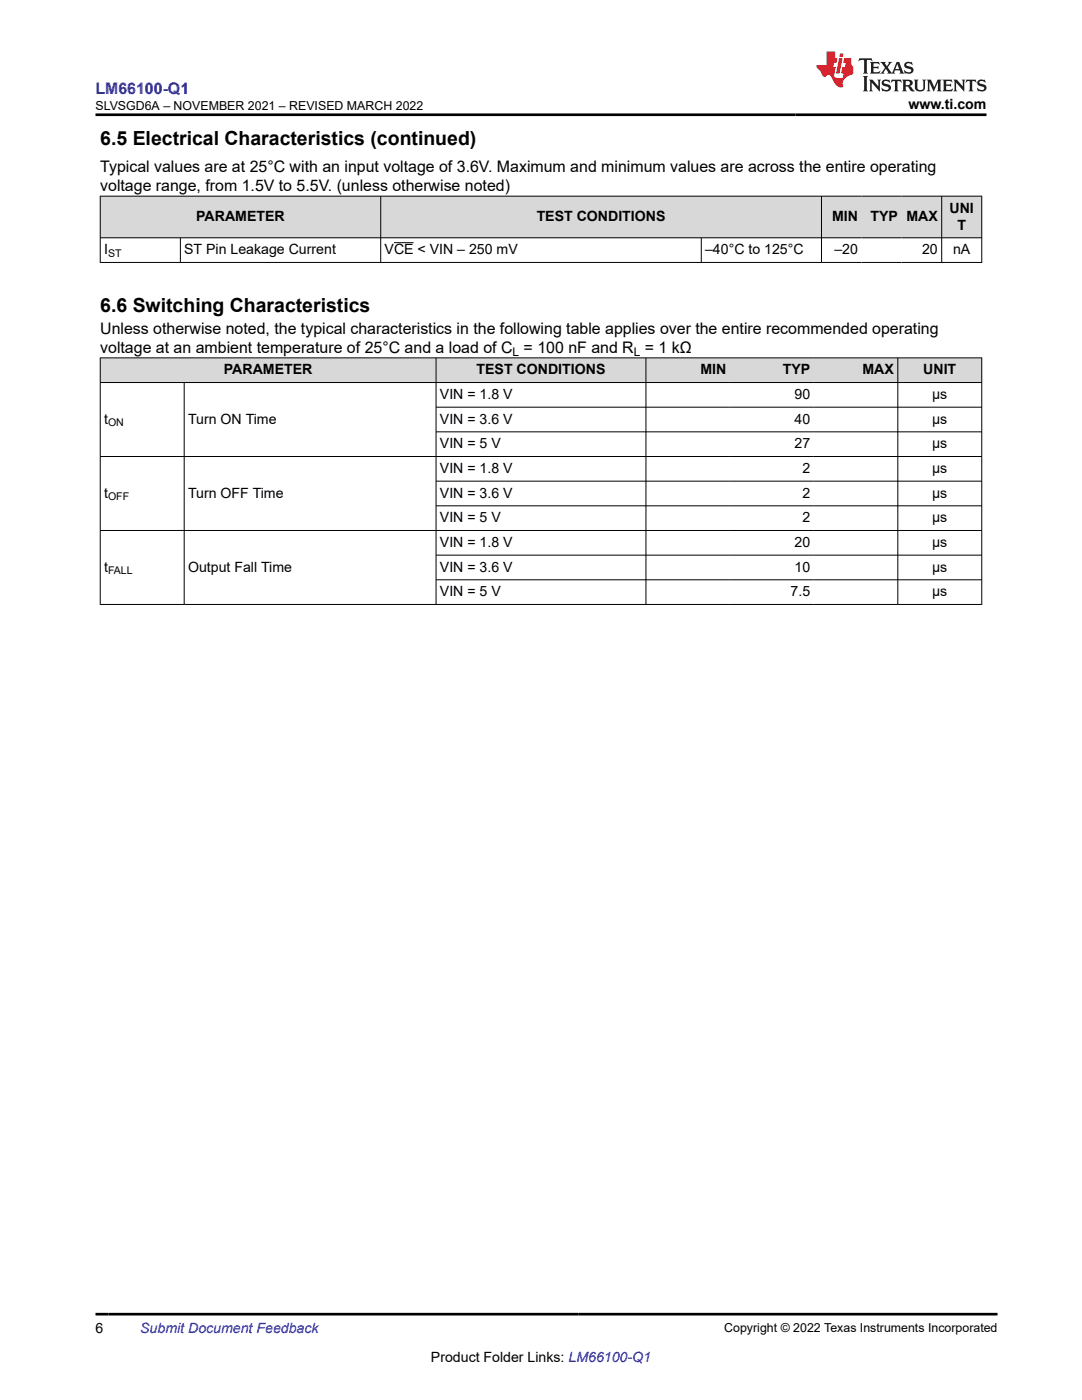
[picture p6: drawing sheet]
<svg xmlns="http://www.w3.org/2000/svg" width="216mm" height="279mm" viewBox="0 0 216 279" stroke-linecap="round" stroke-linejoin="round" font-family="sans-serif">
<defs><g id="words">
<g font-size="3.9">
<text x="20" y="28.8">6.5 Electrical Characteristics (continued)</text>
<text x="20" y="62.2">6.6 Switching Characteristics</text>
</g>
<text font-size="3.2" fill="#00f" x="19" y="18.7">LM66100-Q1</text>
<g font-size="3.2">
<text x="20" y="34.3">Typical values are at 25°C with an input voltage of 3.6V. Maximum and minimum values are across the entire operating</text>
<text x="20" y="38.1">voltage range, from 1.5V to 5.5V. (unless otherwise noted)</text>
<text x="20" y="66.6">Unless otherwise noted, the typical characteristics in the following table applies over the entire recommended operating</text>
<text x="20" y="70.4">voltage at an ambient temperature of 25°C and a load of C = 100 nF and R = 1 kΩ</text>
</g>
<g font-size="2.8">
<text x="181.3" y="21.8">www.ti.com</text>
<text x="39.2" y="44.1">PARAMETER</text>
<text x="107.1" y="44.1">TEST CONDITIONS</text>
<text x="166" y="44.1">MIN</text>
<text x="173.7" y="44.1">TYP</text>
<text x="180.9" y="44.1">MAX</text>
<text x="189.5" y="42.4">UNI</text>
<text x="191" y="45.8">T</text>
<text x="20.8" y="50.7">I</text>
<text x="36.8" y="50.7">ST Pin Leakage Current</text>
<text x="76.7" y="50.7">VCE &lt; VIN – 250 mV</text>
<text x="140.7" y="50.7">–40°C to 125°C</text>
<text x="166.5" y="50.7">–20</text>
<text x="184" y="50.7">20</text>
<text x="190.2" y="50.7">nA</text>
<text x="44.7" y="74.7">PARAMETER</text>
<text x="95.1" y="74.7">TEST CONDITIONS</text>
<text x="139.8" y="74.7">MIN</text>
<text x="156.2" y="74.7">TYP</text>
<text x="172.1" y="74.7">MAX</text>
<text x="184.2" y="74.7">UNIT</text>
<text x="87.8" y="79.6">VIN = 1.8 V</text>
<text x="158.6" y="79.6">90</text>
<text x="186" y="79.6">µs</text>
<text x="20.8" y="84.5">t</text>
<text x="37.5" y="84.5">Turn ON Time</text>
<text x="87.8" y="84.5">VIN = 3.6 V</text>
<text x="87.8" y="89.5">VIN = 5 V</text>
<text x="158.6" y="84.5">40</text>
<text x="158.6" y="89.5">27</text>
<text x="186" y="84.5">µs</text>
<text x="186" y="89.5">µs</text>
<text x="87.8" y="94.4">VIN = 1.8 V</text>
<text x="160.1" y="94.4">2</text>
<text x="186" y="94.4">µs</text>
<text x="20.8" y="99.3">t</text>
<text x="37.5" y="99.3">Turn OFF Time</text>
<text x="87.8" y="99.3">VIN = 3.6 V</text>
<text x="160.1" y="99.3">2</text>
<text x="186" y="99.3">µs</text>
<text x="87.8" y="104.2">VIN = 5 V</text>
<text x="160.1" y="104.2">2</text>
<text x="186" y="104.2">µs</text>
<text x="87.8" y="109.1">VIN = 1.8 V</text>
<text x="158.6" y="109.1">20</text>
<text x="186" y="109.1">µs</text>
<text x="20.8" y="114.1">t</text>
<text x="37.5" y="114.1">Output Fall Time</text>
<text x="87.8" y="114.1">VIN = 3.6 V</text>
<text x="87.8" y="119">VIN = 5 V</text>
<text x="157.8" y="119">7.5</text>
<text x="158.6" y="114.1">10</text>
<text x="186" y="114.1">µs</text>
<text x="186" y="119">µs</text>
<text x="19" y="266.1">6</text>
<text x="86" y="271.7">Product Folder Links: LM66100-Q1</text>
</g>
<text font-size="2.8" fill="#00f" x="28" y="266.1">Submit Document Feedback</text>
<g font-size="2.5">
<text x="19.1" y="21.9">SLVSGD6A – NOVEMBER 2021 – REVISED MARCH 2022</text>
<text x="144.5" y="265.8">Copyright © 2022 Texas Instruments Incorporated</text>
</g>
<g font-size="2.4">
<text x="102.3" y="71">L</text>
<text x="126.5" y="71">L</text>
</g>
<g font-size="2.1">
<text x="21.6" y="51.3">ST</text>
<text x="21.6" y="85.1">ON</text>
<text x="21.6" y="99.9">OFF</text>
<text x="21.6" y="114.6">FALL</text>
</g>
</g></defs>
<g fill="#d8d8d8">
<path d="M20 39.1h175.9v8.4h-175.9z" fill-rule="evenodd"/>
<path d="M20.1 39.2h55.8v8.2h-55.8z" fill-rule="evenodd"/>
<path d="M76 39.2h87.9v8.2h-87.9z" fill-rule="evenodd"/>
<path d="M164 39.2h7.9v8.2h-7.9z" fill-rule="evenodd"/>
<path d="M171.9 39.2h8v8.2h-8z" fill-rule="evenodd"/>
<path d="M179.9 39.2h7.9v8.2h-7.9z" fill-rule="evenodd"/>
<path d="M188 39.2h7.8v8.2h-7.8z" fill-rule="evenodd"/>
</g>
<path d="M19.9 39.1h176.1M20 39.1v13.3M76 39.1v13.3M163.9 39.1v13.3M187.9 39.1v13.3M195.9 39.1v13.3M19.9 47.5h176.1M19.9 52.4h176.1M36 47.5v4.9M78.6 48.4h3.9M139.9 47.5v4.9" fill="none" stroke="#000" stroke-width=".2"/>
<g fill="#d8d8d8">
<path d="M20 71.4h175.9v4.9h-175.9z" fill-rule="evenodd"/>
<path d="M20.1 71.5h66.8v4.8h-66.8z" fill-rule="evenodd"/>
<path d="M87.1 71.5h41.7v4.8h-41.7z" fill-rule="evenodd"/>
<path d="M129 71.5h16.6v4.8h-16.6z" fill-rule="evenodd"/>
<path d="M145.6 71.5h16.8v4.8h-16.8z" fill-rule="evenodd"/>
<path d="M162.4 71.5h16.7v4.8h-16.7z" fill-rule="evenodd"/>
<path d="M179.2 71.5h16.6v4.8h-16.6z" fill-rule="evenodd"/>
</g>
<g fill="none" stroke="#000" stroke-width=".2">
<path d="M19.9 71.4h176.1M19.9 76.3h176.1M20 71.4v49.3M36.8 76.3v44.4M87 71.4v49.3M128.9 71.4v49.3M179.1 71.4v49.3M195.9 71.4v49.3M19.9 91.1h176.1M87 81.3h109M87 86.2h109M87 96h109"/>
<path d="M87 100.9h109M87 110.8h109M87 115.7h109M196 105.9h-176.1M19.9 120.6h176.1"/>
</g>
<path d="M171.5 11.6l-.2 .6 .5-.2h.6v.1v2.2l-.2 .4h1l-.2-.4v-2.2v-.1h.5l.5 .2-.1-.6zM173.6 12.4l.2 .3v1.6l-.2 .4h1.9l.1-.6a1.08 1.08 0 0 1-1.3 .2v-.7h.6l.4 .2v-.7l-.4 .2h-.6v-.5l.2-.2a1 1 0 0 1 1 .3l-.1-.5zM175.7 12.4l.9 1.1-1 1.2h.9l-.2-.2 .5-.8 .4 .8-.2 .2h1.6l-.2-.2 .2-.5h.9l.1 .5-.1 .2h.9l-.2-.4-.8-1.9h-.5l-.9 2.1-.9-1.1 .9-1h-.8l.2 .2-.4 .6-.4-.6 .2-.2zM179 12.8l.4 1h-.7zM180.7 12.5a.65 .65 0 0 0-.2 .7 .65 .65 0 0 0 .6 .5l.6 .1 .1 .3a.79 .79 0 0 1-.7 .4 .79 .79 0 0 1-.7-.5l.1 .7 .2-.1a.93 .93 0 0 0 1.1 0 .93 .93 0 0 0 .4-.9 1.46 1.46 0 0 0-1.2-.6l-.1-.3a1.09 1.09 0 0 1 1.2 .2l-.2-.6-.1 .1-.5-.2zM172.2 15.2l.2 .4v2.2l-.2 .4h1l-.2-.4v-2.2l.2-.4zM173.4 15.9l.2 .4v1.5l-.2 .4h.8l-.3-.4 .1-1.3 1.6 1.8v-2l.2-.4h-.7l.1 .2 .1 1.1-1.2-1.3zM176.2 16a.65 .65 0 0 0-.2 .8 .65 .65 0 0 0 .6 .4l.6 .2 .1 .2a.79 .79 0 0 1-.7 .4 .79 .79 0 0 1-.7-.5l.1 .7 .2-.1a.93 .93 0 0 0 1.1 .1 .93 .93 0 0 0 .4-1 1.46 1.46 0 0 0-1.2-.5l-.1-.4a1.09 1.09 0 0 1 1.2 .2l-.1-.6-.2 .1-.5-.1zM177.9 15.9l-.1 .6a.63 .63 0 0 1 .8-.3v1.6l-.3 .4h1l-.2-.4v-1.6a.66 .66 0 0 1 .8 .3l-.1-.6zM180 15.9l.2 .4v1.5l-.2 .4h1l-.2-.2-.1-.7h.5l.1 .2a.79 .79 0 0 0 1.2 .6l-1-.9a.61 .61 0 0 0 .6-.6 .61 .61 0 0 0-.5-.7zM180.8 16.2h.1a.47 .47 0 0 1 .5 .1 .47 .47 0 0 1 .1 .5l-.1 .1-.7 .1zM182.3 15.9l.2 .2a2.27 2.27 0 0 0 .4 2 1.04 1.04 0 0 0 1.7-.7v-1.3l.2-.2h-.8l.2 .4v1.1a.6 .6 0 0 1-.6 .6 .6 .6 0 0 1-.6-.6v-1.1l.3-.4zM184.9 15.9l.2 .4v1.5l-.2 .4h.8l-.3-.4v-1.4l.9 1.9 .9-1.9v1.4l-.3 .4h1l-.2-.4v-1.5l.2-.4h-.8l-.7 1.5-.6-1.5zM188.1 15.9l.2 .4v1.5l-.2 .4h1.9l.1-.6a1.09 1.09 0 0 1-1.3 .2v-.7h.6l.4 .2v-.6l-.4 .2h-.6v-.6l.2-.1a1.01 1.01 0 0 1 1 .3l-.1-.6zM190.2 15.9l.3 .4v1.5l-.3 .4h.8l-.2-.4v-1.3l1.6 1.8v-2l.2-.4h-.7l.2 .2v1.1l-1.2-1.3zM192.8 15.9l-.1 .6a.63 .63 0 0 1 .8-.3v1.6l-.3 .4h1l-.2-.4v-1.6a.66 .66 0 0 1 .8 .3l-.1-.6zM195.2 16a.65 .65 0 0 0-.2 .8 .65 .65 0 0 0 .6 .4l.6 .2 .2 .2a.79 .79 0 0 1-.7 .4 .79 .79 0 0 1-.7-.5l.1 .7 .2-.1a.93 .93 0 0 0 1 .1 .93 .93 0 0 0 .5-1 1.46 1.46 0 0 0-1.3-.5v-.4a1.09 1.09 0 0 1 1.2 .2l-.2-.6-.2 .1-.5-.1z" fill="#231f20"/>
<path d="M164.9 10.3v2.7h-2l.1 .4 .8 1a.95 .95 0 0 0 1 .9 .59 .59 0 0 1 .5-.4 .59 .59 0 0 1 .5 .3l.4 .8a1.59 1.59 0 0 0 2.1 1.4 1.61 1.61 0 0 1 1-2.3l1-.3-.1-1.5a1.59 1.59 0 0 1-.3-1.7h-1.5l-.2 .9h.6l-.2 .9h-.5l-.2 .9v.3l.4 .1-.1 .9h-.7a.73 .73 0 0 1-1-.7l.3-1.5h-.5l.1-.9h.5l.2-.9h-.5v-1.3zM167.4 11.6l-.6 3.1h.7l.6-3.1zM167.6 10.7l-.1 .6h.7l.1-.6z" fill="#ed1c24"/>
<path d="M19 22.9h177.8M19 262.3h180" fill="none" stroke="#000" stroke-width=".53"/>
<use href="#words"/>
</svg>
